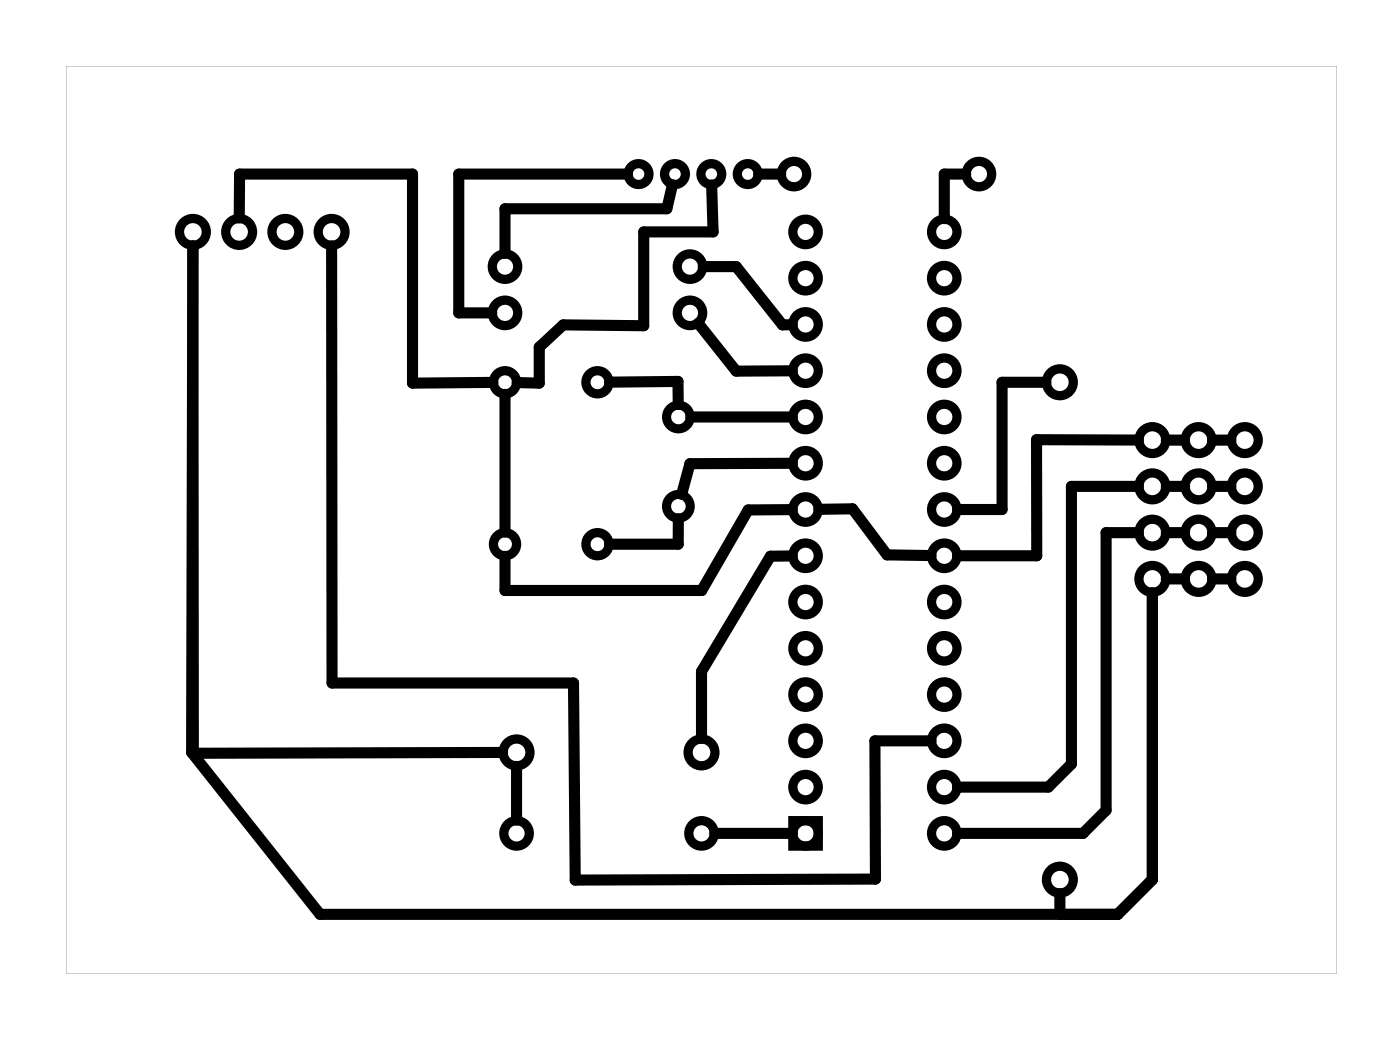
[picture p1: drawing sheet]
<svg xmlns="http://www.w3.org/2000/svg" width="77mm" height="57mm" viewBox="0 0 77 57" stroke-linecap="round" stroke-linejoin="round" font-family="sans-serif">
<path d="M3.6 3.6v49.8h69.8v-49.8zM3.6 3.6h69.8v49.8h-69.8z" fill="#000"/>
<g fill="none" stroke="#000" stroke-width=".51">
<path d="M43.6 45.1h1.3v1.4h-1.3z"/>
<circle cx="10.6" cy="12.7" r=".74"/>
<circle cx="13.1" cy="12.7" r=".74"/>
<circle cx="15.7" cy="12.7" r=".74"/>
<circle cx="18.2" cy="12.7" r=".74"/>
<circle cx="27.7" cy="14.6" r=".7"/>
<circle cx="27.7" cy="17.2" r=".7"/>
<circle cx="35.1" cy="9.6" r=".57"/>
<circle cx="37.1" cy="9.6" r=".57"/>
<circle cx="37.9" cy="14.6" r=".7"/>
<circle cx="37.9" cy="17.2" r=".7"/>
<circle cx="39.1" cy="9.6" r=".57"/>
<circle cx="41.1" cy="9.6" r=".57"/>
<circle cx="43.6" cy="9.6" r=".7"/>
<circle cx="44.3" cy="12.7" r=".7"/>
<circle cx="44.3" cy="17.8" r=".7"/>
<circle cx="44.3" cy="15.3" r=".7"/>
<circle cx="51.9" cy="17.8" r=".7"/>
<circle cx="51.9" cy="12.7" r=".7"/>
<circle cx="51.9" cy="15.3" r=".7"/>
<circle cx="53.8" cy="9.6" r=".7"/>
<circle cx="27.7" cy="21" r=".64"/>
<circle cx="27.7" cy="29.9" r=".64"/>
<circle cx="32.8" cy="21" r=".64"/>
<circle cx="32.8" cy="29.9" r=".64"/>
<circle cx="44.3" cy="38.1" r=".7"/>
<circle cx="44.3" cy="35.6" r=".7"/>
<circle cx="44.3" cy="33.1" r=".7"/>
<circle cx="44.3" cy="30.5" r=".7"/>
<circle cx="44.3" cy="28" r=".7"/>
<circle cx="44.3" cy="25.4" r=".7"/>
<circle cx="44.3" cy="20.4" r=".7"/>
<circle cx="44.3" cy="22.9" r=".7"/>
<circle cx="51.9" cy="35.6" r=".7"/>
<circle cx="51.9" cy="33.1" r=".7"/>
<circle cx="51.9" cy="30.5" r=".7"/>
<circle cx="51.9" cy="38.1" r=".7"/>
<circle cx="51.9" cy="28" r=".7"/>
<circle cx="51.9" cy="25.4" r=".7"/>
<circle cx="51.9" cy="20.4" r=".7"/>
<circle cx="51.9" cy="22.9" r=".7"/>
<circle cx="58.2" cy="21" r=".74"/>
<circle cx="63.3" cy="31.8" r=".74"/>
<circle cx="63.3" cy="29.2" r=".74"/>
<circle cx="63.3" cy="24.2" r=".74"/>
<circle cx="63.3" cy="26.7" r=".74"/>
<circle cx="65.8" cy="31.8" r=".74"/>
<circle cx="65.8" cy="29.2" r=".74"/>
<circle cx="65.8" cy="24.2" r=".74"/>
<circle cx="65.8" cy="26.7" r=".74"/>
<circle cx="68.4" cy="29.2" r=".74"/>
<circle cx="68.4" cy="31.8" r=".74"/>
<circle cx="68.4" cy="24.2" r=".74"/>
<circle cx="68.4" cy="26.7" r=".74"/>
<circle cx="28.4" cy="45.8" r=".7"/>
<circle cx="28.4" cy="41.3" r=".74"/>
<circle cx="38.5" cy="45.8" r=".7"/>
<circle cx="38.5" cy="41.3" r=".74"/>
<circle cx="44.3" cy="43.2" r=".7"/>
<circle cx="44.3" cy="40.7" r=".7"/>
<circle cx="44.3" cy="45.8" r=".7"/>
<circle cx="51.9" cy="40.7" r=".7"/>
<circle cx="51.9" cy="43.2" r=".7"/>
<circle cx="51.9" cy="45.8" r=".7"/>
<circle cx="58.2" cy="48.3" r=".74"/>
</g>
<g fill="none" stroke="#000" stroke-width=".5">
<circle cx="37.3" cy="27.8" r=".65"/>
<circle cx="37.3" cy="22.9" r=".65"/>
</g>
<g fill="none" stroke="#000" stroke-width=".61">
<path d="M13.1 12l.1-2.4h9.5v11.4h4.4M18.2 13.5v24h13.3l.1 10.8h16.5v-7.6h3M34.5 9.6h-9.3v7.6h1.8M36.9 10.1l-.3 1.4h-8.9v2.4M38.4 17.7l2 2.7h3.1M38.6 14.6h1.8l2.6 3.2h.5M39.1 10.2l.1 2.5h-3.8v5.2l-4.5-.1-1.3 1.3v1.9h-1.2M41.7 9.6h1.2M53 9.6h-1.1v2.4M27.7 21.7v7.5M33.5 21l3.7-.1 .1 1.3M37.3 28.5v1.4h-3.8"/>
<path d="M37.9 22.9h5.6M43.5 25.4l-5.6 .1-.5 1.6M43.5 28h-2.4l-2.6 4.4h-10.8v-1.9M43.5 30.5h-1.2l-3.8 6.4v3.6M45 28l1.8-.1 1.9 2.6h2.4M57.5 21h-2.5v7h-2.4M62.5 26.7h-3.6v15.2l-1.3 1.3h-5M62.5 29.2h-1.7v15.3l-1.3 1.3h-6.9M62.5 24.2l-5.6-.1 .1 6.4h-4.4M63.3 32.5v15.8l-1.9 1.9h-43.8l-7.1-8.9 .1-27.8v27.9l17-.1M64.1 24.2h1M64.1 26.7h1"/>
<path d="M64.1 29.2h1M64.1 31.8h1M66.6 24.2h1M66.6 26.7h1M66.6 29.2h1M66.6 31.8h1M28.4 42.1v2.9M39.3 45.8h4.2M58.2 49.1v1.1"/>
</g>
</svg>
